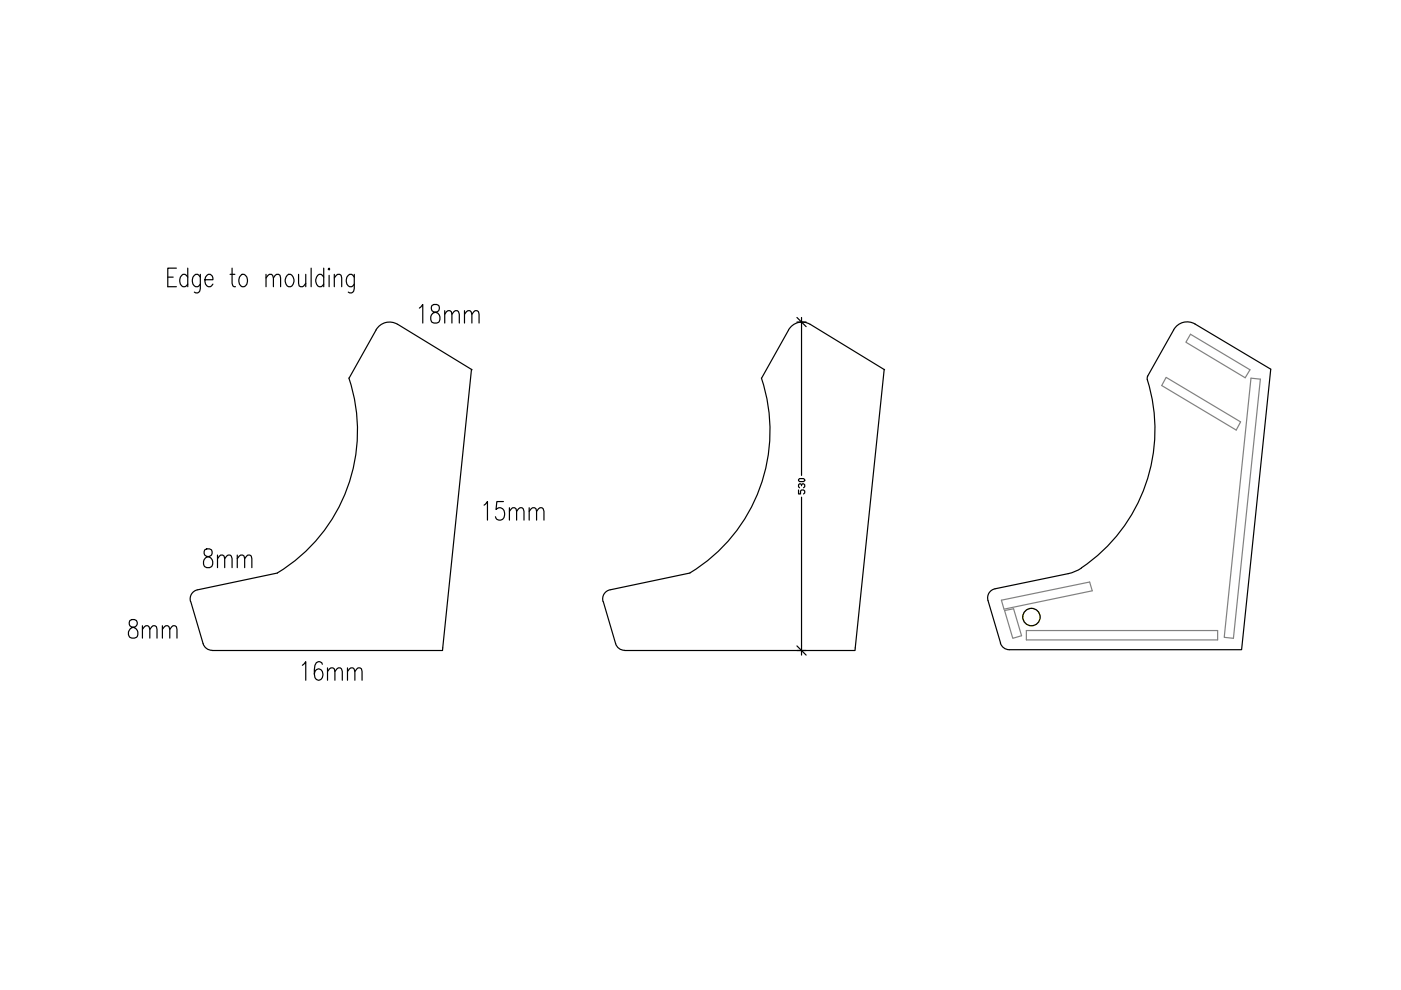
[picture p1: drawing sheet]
<svg xmlns="http://www.w3.org/2000/svg" width="297mm" height="210mm" viewBox="0 0 297 210" stroke-linecap="round" stroke-linejoin="round" font-family="sans-serif">
<!-- layer: 0 -->
<g fill="none" stroke="#000" stroke-width=".25">
<path d="M35.6 58.8h1.1M37.4 56.9h-1.8v3.9h1.8M39.8 58.8l-.6-.6a1.15 1.15 0 0 0-1.1 1.5 .99 .99 0 0 0 1.1 1.1l.6-.6M39.8 56.9v3.9M42.5 58.2v3l-.2 .5-.4 .4-.7-.2M42.5 58.8l-.6-.6a1.37 1.37 0 0 0-1.2 .9 1.37 1.37 0 0 0 .5 1.5l.7 .2 .6-.6M43.4 59.3h1.7a.83 .83 0 0 0-.5-1 .83 .83 0 0 0-1 .5 1.29 1.29 0 0 0 1 2l.5-.6M48.8 58.2h1M49.2 56.9v3.2l.2 .5 .5 .2M51.1 58.4l.2-.2a1.37 1.37 0 0 1 1.2 .9 1.37 1.37 0 0 1-.5 1.5l-.3 .2a1.29 1.29 0 0 1-.9-2zM56.4 58.9l.7-.7h.4l.3 .2 .2 .5v1.9M56.4 58.2v2.6"/>
<path d="M58 58.9l.6-.7h.5l.3 .2 .1 2.4M60.9 58.4l.3-.2a1.15 1.15 0 0 1 1.1 1.5 1 1 0 0 1-1.1 1.1 1.56 1.56 0 0 1-.3-2.4zM63.3 58.2l.1 2.4 .7 .2 .7-.7M64.8 58.2v2.6M66 56.9v3.9M68.6 58.8l-.5-.6a1.15 1.15 0 0 0-1.2 1.5 1 1 0 0 0 1.2 1.1l.5-.6M68.6 56.9v3.9M69.8 56.9l.1 .2-.1 .1-.2-.1zM69.8 58.4v2.4M70.9 58.9l.7-.7h.4l.3 .2 .1 2.4M70.9 58.2v2.6M75.1 58.2v3l-.1 .5-.4 .4-.8-.2"/>
<path d="M75.1 58.8l-.5-.6a1.37 1.37 0 0 0-1.2 .9 1.37 1.37 0 0 0 .4 1.5l.8 .2 .5-.6M88.9 65.3l.7-.7v3.9M91.6 64.8a.94 .94 0 0 0 .3 1.3 1.39 1.39 0 0 1 1.3 .7 1.39 1.39 0 0 1-.2 1.5 1.06 1.06 0 0 1-1.7-.6 1.36 1.36 0 0 1 1.4-1.6 .84 .84 0 0 0 .5-.8 .84 .84 0 0 0-.6-.7h-.6zM94.3 66.6l.7-.7h.4l.3 .2 .1 2.4M94.3 65.9v2.6M95.8 66.6l.7-.7h.5l.2 .2 .2 .5v1.9M98.5 66.6l.7-.7h.4l.3 .2 .1 .5v1.9M98.5 65.9v2.6M100 78.3l-6.2 59.6h-48.8M100 66.6l.7-.7h.4l.3 .2 .2 2.4M100.1 78.4l-15.8-9.6a3.3 3.3 0 0 0-4.6 1.2l-5.7 10.2M169 67.3l1.9 2"/>
<path d="M169 68.3h1.9M169.9 67.3v33.5M187.5 78.3l-6.2 59.6h-48.9M187.6 78.4l-15.8-9.6a3.3 3.3 0 0 0-4.6 1.2l-5.7 10.2M74 80.2a35.2 35.2 0 0 1-15.2 41.3M161.4 80.2a35.2 35.2 0 0 1-15.1 41.3M243.2 80.5a35.4 35.4 0 0 1-13.9 39.9M243.3 80.5v-.8l5.5-9.8a3.3 3.3 0 0 1 4.6-1.2l16 9.6-6.2 59.5h-49.2M43.4 116.6a.92 .92 0 0 0 .3 1.3 1.31 1.31 0 0 1 1.4 .9 1.31 1.31 0 0 1-.7 1.6 1.16 1.16 0 0 1-1.3-1 1.16 1.16 0 0 1 .9-1.3l.5-.2a.83 .83 0 0 0 .5-.8 .83 .83 0 0 0-.6-.7h-.6zM46.1 118.4l.7-.7h.4l.3 .2 .1 2.5M46.1 117.7v2.7M47.6 118.4l.8-.7h.4l.2 .2 .2 .5v2"/>
<path d="M50.3 118.4l.7-.7h.4l.3 .2 .2 2.5M50.3 117.7v2.7M51.9 118.4l.6-.7h.5l.3 .2 .1 2.5M102.6 107.1l.7-.8v4M106.7 106.3h-1.4l-.1 1.7a1.08 1.08 0 0 1 1.4-.2 1.08 1.08 0 0 1 .4 1.4 1 1 0 0 1-.8 1.1 1 1 0 0 1-1.2-.7M108 108.4l.7-.7h.4l.3 .2 .1 2.4M108 107.7v2.6M109.5 108.4l.8-.7h.4l.2 .2 .2 .5v1.9M112.2 108.4l.7-.7h.4l.3 .2 .2 2.4M112.2 107.7v2.6M113.8 108.4l.7-.7h.4l.3 .2 .1 .5v1.9M169.3 103.9v.8h.4v-.6l.2-.2h.5l.2 .2v.4l-.2 .2"/>
<path d="M169.3 101.7l.2-.2h.9l.2 .2v.2l-.2 .2h-.9zM169.9 103l-.2-.4-.4 .2v.4l.2 .2M169.9 102.8l.3-.2 .4 .2v.4l-.2 .2M169.9 105.4v33.5M27.5 131.6a.92 .92 0 0 0 .3 1.3 1.37 1.37 0 0 1 1.3 .8 1.37 1.37 0 0 1-.2 1.4 1.13 1.13 0 0 1-1.6-.2 1.13 1.13 0 0 1 .4-1.6l1-.4a.82 .82 0 0 0 .4-.8 .82 .82 0 0 0-.6-.7h-.5zM30.2 133.4l.7-.7h.4l.3 .2 .2 .5v1.9M30.2 132.7v2.6M31.8 133.4l.6-.7h.5l.3 .2 .1 2.4M34.4 133.4l.8-.7h.4l.2 .2 .2 .5v1.9M34.4 132.7v2.6M36 133.4l.7-.7h.4l.3 .2 .1 2.4M40.4 127.6l2.7 8.9"/>
<path d="M41.9 125.1a1.97 1.97 0 0 0-1.5 2.4M43.1 136.5a1.97 1.97 0 0 0 1.9 1.4M58.8 121.5l-16.9 3.6M127.9 127.6l2.6 8.9M129.3 125.1a1.97 1.97 0 0 0-1.4 2.4M130.5 136.5a1.97 1.97 0 0 0 1.9 1.4M146.3 121.5l-16.9 3.6M169 136.9l1.9 2M169 137.9h1.9M212.1 136.3a1.97 1.97 0 0 0 1.9 1.5M229.3 120.4l-1.4 .8-1.4 .4-15.5 3.2a1.97 1.97 0 0 0-1.5 2.5l2.6 9.1M64.1 141.1l.7-.8v3.9"/>
<path d="M68.3 140.8l-.1-.3-.4-.2-.7 .2a4.6 4.6 0 0 0-.3 3.2l.3 .4 .4 .1a1.23 1.23 0 0 0 1-1.2 1.23 1.23 0 0 0-1-1.2l-.4 .2-.3 .4-.2 .5M69.4 142.4l.8-.8h.4l.3 .2 .1 2.4M69.4 141.6v2.6M71 142.4l.7-.8h.5l.2 .2 .2 .6v1.8M73.7 142.4l.7-.8h.4l.3 .2 .1 .6v1.8M73.7 141.6v2.6M75.2 142.4l.7-.8h.4l.3 .2 .2 2.4"/>
<circle cx="218.7" cy="130.8" r="1.84"/>
</g>
<!-- layer: batons -->
<path d="M252.4 70.9l12.6 7.5-1 1.7-12.6-7.5zM247.2 80l15.8 9.5-.9 1.7-15.8-9.5zM265.2 80.2l2 .2-5.7 54.9-1.9-.2zM212.3 127.3l18.7-3.9 .6 1.9-18.7 3.9zM213 129.5l1.9-.4 1.7 5.7-1.9 .5zM217.6 133.7h40.6v2h-40.6z" fill="none" stroke="#808080" stroke-width=".25"/>
<!-- layer: 0 -->
<circle cx="218.7" cy="130.8" r="1.84" fill="none" stroke="#ff0" stroke-width=".25"/>
</svg>
